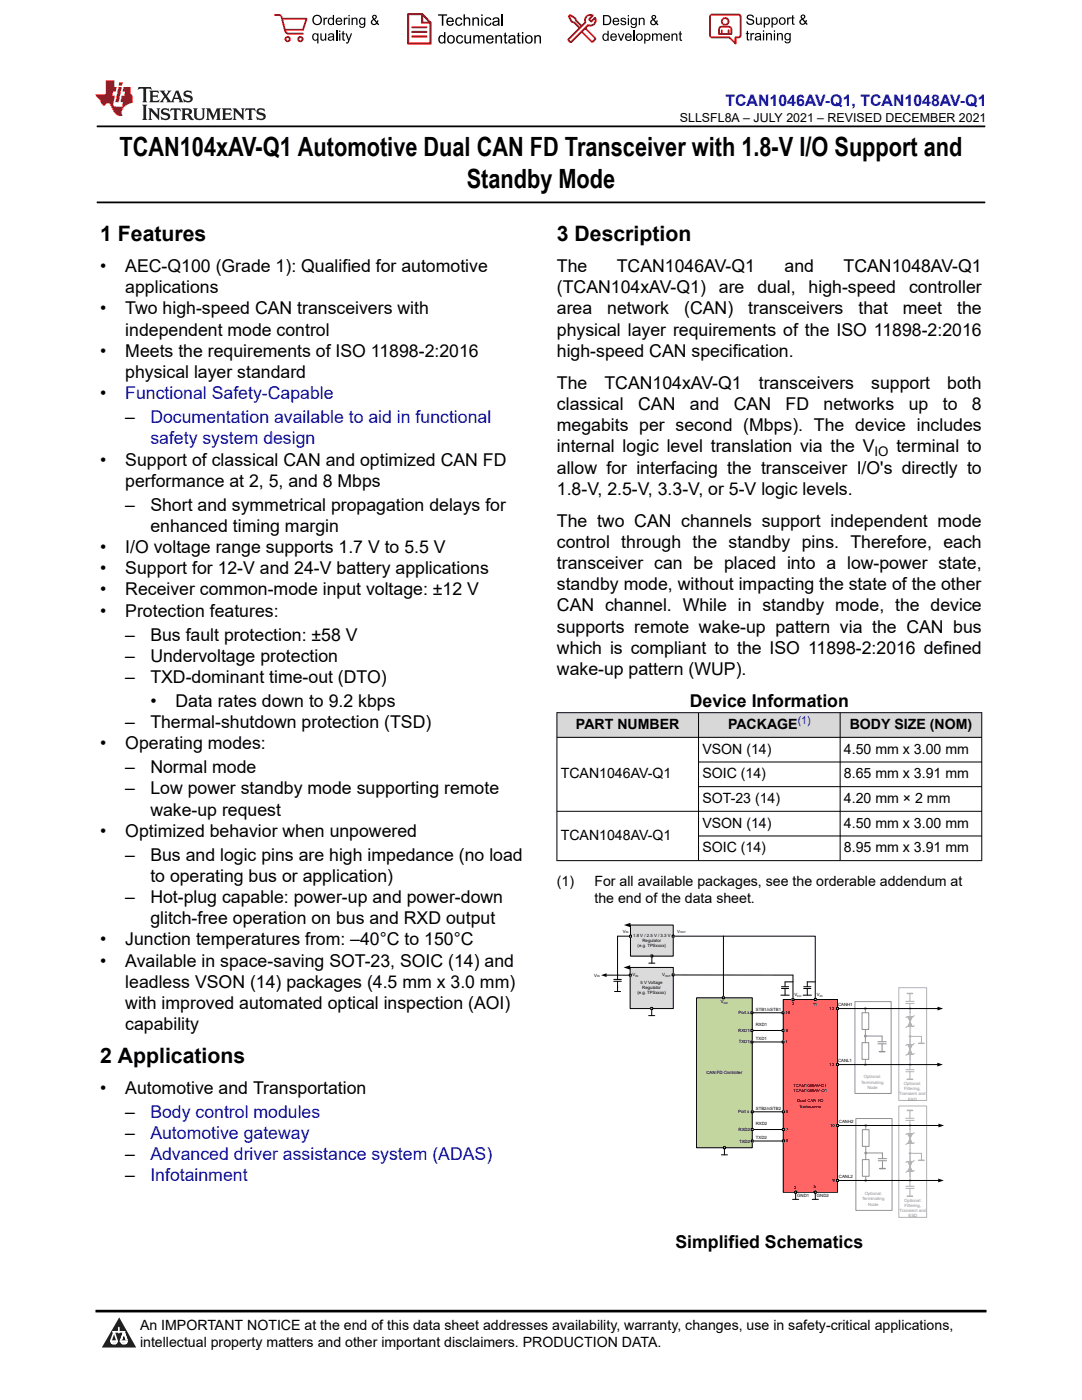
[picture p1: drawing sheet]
<svg xmlns="http://www.w3.org/2000/svg" width="216mm" height="279mm" viewBox="0 0 216 279" stroke-linecap="round" stroke-linejoin="round" font-family="sans-serif">
<defs><g id="words">
<g font-size="5.3">
<text x="23.8" y="31.2">TCAN104xAV-Q1 Automotive Dual CAN FD Transceiver with 1.8-V I/O Support and</text>
<text x="93.1" y="37.5">Standby Mode</text>
</g>
<g font-size="4.2">
<text x="20" y="48.1">1 Features</text>
<text x="111.1" y="48.1">3 Description</text>
<text x="20" y="212.2">2 Applications</text>
</g>
<g font-size="3.5">
<text x="20" y="54.3">•</text>
<text x="25" y="54.3">AEC-Q100 (Grade 1): Qualified for automotive</text>
<text x="25" y="58.5">applications</text>
<text x="111.1" y="58.5">(TCAN104xAV-Q1)</text>
<text x="111.1" y="54.3">The</text>
<text x="123.1" y="54.3">TCAN1046AV-Q1</text>
<text x="143.4" y="58.5">are</text>
<text x="151.1" y="58.5">dual,</text>
<text x="156.6" y="54.3">and</text>
<text x="161.4" y="58.5">high-speed</text>
<text x="168.3" y="54.3">TCAN1048AV-Q1</text>
<text x="181.4" y="58.5">controller</text>
<text x="20" y="62.8">•</text>
<text x="25" y="62.8">Two high-speed CAN transceivers with</text>
<text x="111.1" y="62.8">area</text>
<text x="121.2" y="62.8">network</text>
<text x="136.5" y="62.8">(CAN)</text>
<text x="149.3" y="62.8">transceivers</text>
<text x="171.3" y="62.8">that</text>
<text x="180.2" y="62.8">meet</text>
<text x="191" y="62.8">the</text>
<text x="20" y="71.2">•</text>
<text x="25" y="67">independent mode control</text>
<text x="25" y="71.2">Meets the requirements of ISO 11898-2:2016</text>
<text x="111.1" y="71.2">high-speed CAN specification.</text>
<text x="111.1" y="67">physical layer requirements of the ISO 11898-2:2016</text>
<text x="25" y="75.5">physical layer standard</text>
<text x="111.1" y="77.6">The</text>
<text x="120.6" y="77.6">TCAN104xAV-Q1</text>
<text x="151.4" y="77.6">transceivers</text>
<text x="173.8" y="77.6">support</text>
<text x="189" y="77.6">both</text>
<text x="20" y="79.7">•</text>
<text x="111.1" y="81.8">classical</text>
<text x="127.3" y="81.8">CAN</text>
<text x="137.7" y="81.8">and</text>
<text x="146.4" y="81.8">CAN</text>
<text x="156.7" y="81.8">FD</text>
<text x="164.3" y="81.8">networks</text>
<text x="181.3" y="81.8">up</text>
<text x="188.1" y="81.8">to</text>
<text x="193.9" y="81.8">8</text>
<text x="25" y="84.4">–</text>
<text x="111.1" y="86">megabits per second (Mbps). The device includes</text>
<text x="20" y="92.9">•</text>
<text x="25" y="92.9">Support of classical CAN and optimized CAN FD</text>
<text x="111.1" y="94.5">allow for interfacing the transceiver I/O's directly to</text>
<text x="111.1" y="90.3">internal logic level translation via the V</text>
<text x="178.9" y="90.3">terminal to</text>
<text x="25" y="97.1">performance at 2, 5, and 8 Mbps</text>
<text x="25" y="101.9">–</text>
<text x="30" y="101.9">Short and symmetrical propagation delays for</text>
<text x="111.1" y="98.7">1.8-V, 2.5-V, 3.3-V, or 5-V logic levels.</text>
<text x="30" y="106.1">enhanced timing margin</text>
<text x="111.1" y="105.1">The two CAN channels support independent mode</text>
<text x="20" y="110.4">•</text>
<text x="25" y="110.4">I/O voltage range supports 1.7 V to 5.5 V</text>
<text x="111.1" y="109.3">control through the standby pins. Therefore, each</text>
<text x="111.1" y="113.6">transceiver can be placed into a low-power state,</text>
<text x="20" y="114.6">•</text>
<text x="20" y="118.8">•</text>
<text x="25" y="114.6">Support for 12-V and 24-V battery applications</text>
<text x="25" y="118.8">Receiver common-mode input voltage: ±12 V</text>
<text x="111.1" y="117.8">standby mode, without impacting the state of the other</text>
<text x="20" y="123.1">•</text>
<text x="25" y="123.1">Protection features:</text>
<text x="111.1" y="122">CAN channel. While in standby mode, the device</text>
<text x="25" y="127.8">–</text>
<text x="30" y="127.8">Bus fault protection: ±58 V</text>
<text x="111.1" y="130.5">which is compliant to the ISO 11898-2:2016 defined</text>
<text x="111.1" y="126.3">supports remote wake-up pattern via the CAN bus</text>
<text x="25" y="132.1">–</text>
<text x="25" y="136.3">–</text>
<text x="30" y="132.1">Undervoltage protection</text>
<text x="30" y="136.3">TXD-dominant time-out (DTO)</text>
<text x="111.1" y="134.7">wake-up pattern (WUP).</text>
<text x="30" y="141.1">•</text>
<text x="35" y="141.1">Data rates down to 9.2 kbps</text>
<text x="137.6" y="141.1">Device Information</text>
<text x="20" y="149.5">•</text>
<text x="25" y="145.3">–</text>
<text x="25" y="149.5">Operating modes:</text>
<text x="30" y="145.3">Thermal-shutdown protection (TSD)</text>
<text x="25" y="154.3">–</text>
<text x="30" y="154.3">Normal mode</text>
<text x="25" y="158.5">–</text>
<text x="30" y="158.5">Low power standby mode supporting remote</text>
<text x="20" y="167">•</text>
<text x="25" y="167">Optimized behavior when unpowered</text>
<text x="30" y="162.8">wake-up request</text>
<text x="25" y="171.8">–</text>
<text x="30" y="171.8">Bus and logic pins are high impedance (no load</text>
<text x="30" y="176">to operating bus or application)</text>
<text x="25" y="180.2">–</text>
<text x="30" y="180.2">Hot-plug capable: power-up and power-down</text>
<text x="30" y="184.5">glitch-free operation on bus and RXD output</text>
<text x="20" y="188.7">•</text>
<text x="25" y="188.7">Junction temperatures from: –40°C to 150°C</text>
<text x="20" y="192.9">•</text>
<text x="25" y="192.9">Available in space-saving SOT-23, SOIC (14) and</text>
<text x="25" y="197.2">leadless VSON (14) packages (4.5 mm x 3.0 mm)</text>
<text x="25" y="201.4">with improved automated optical inspection (AOI)</text>
<text x="25" y="205.6">capability</text>
<text x="20" y="218.3">•</text>
<text x="25" y="218.3">Automotive and Transportation</text>
<text x="25" y="223.1">–</text>
<text x="25" y="227.3">–</text>
<text x="25" y="231.6">–</text>
<text x="25" y="235.8">–</text>
<text x="134.8" y="249.1">Simplified Schematics</text>
</g>
<g font-size="3.5" fill="#00f">
<text x="25" y="79.7">Functional Safety-Capable</text>
<text x="30" y="84.4">Documentation available to aid in functional</text>
<text x="30" y="88.7">safety system design</text>
<text x="30" y="223.1">Body control modules</text>
<text x="30" y="227.3">Automotive gateway</text>
<text x="30" y="231.6">Advanced driver assistance system (ADAS)</text>
<text x="30" y="235.8">Infotainment</text>
</g>
<text font-size="3.2" fill="#00f" x="144.7" y="21.1">TCAN1046AV-Q1, TCAN1048AV-Q1</text>
<g font-size="2.8">
<text x="114.9" y="145.5">PART NUMBER</text>
<text x="145.3" y="145.5">PACKAGE</text>
<text x="169.5" y="145.5">BODY SIZE (NOM)</text>
<text x="111.9" y="155.3">TCAN1046AV-Q1</text>
<text x="140.2" y="150.4">VSON (14)</text>
<text x="140.2" y="155.3">SOIC (14)</text>
<text x="168.4" y="150.4">4.50 mm x 3.00 mm</text>
<text x="168.4" y="155.3">8.65 mm x 3.91 mm</text>
<text x="140.2" y="160.3">SOT-23 (14)</text>
<text x="168.4" y="160.3">4.20 mm × 2 mm</text>
<text x="111.9" y="167.7">TCAN1048AV-Q1</text>
<text x="140.2" y="165.2">VSON (14)</text>
<text x="168.4" y="165.2">4.50 mm x 3.00 mm</text>
<text x="140.2" y="170.1">SOIC (14)</text>
<text x="168.4" y="170.1">8.95 mm x 3.91 mm</text>
<text x="111.1" y="176.9">(1)</text>
<text x="118.6" y="176.9">For all available packages, see the orderable addendum at</text>
<text x="118.6" y="180.3">the end of the data sheet.</text>
<text x="27.9" y="265.5">An IMPORTANT NOTICE at the end of this data sheet addresses availability, warranty, changes, use in safety-critical applications,</text>
<text x="27.9" y="268.9">intellectual property matters and other important disclaimers. PRODUCTION DATA.</text>
</g>
<text font-size="2.6" x="174.5" y="91">IO</text>
<text font-size="2.5" x="135.7" y="24.3">SLLSFL8A – JULY 2021 – REVISED DECEMBER 2021</text>
<text font-size="2.1" fill="#00f" x="159.2" y="144.6">(1)</text>
<g font-size=".9">
<text x="124.3" y="186.2">V</text>
<text x="126.3" y="186.9">1.8 V / 2.5 V / 3.3 V</text>
<text x="127.2" y="189">(e.g. TPSxxxx)</text>
<text x="128.2" y="188">Regulator</text>
<text x="135.1" y="186.2">V</text>
<text x="118.6" y="194.9">V</text>
<text x="126.2" y="194.9">V</text>
<text x="127.8" y="196.4">5 V Voltage</text>
<text x="128.2" y="197.4">Regulator</text>
<text x="132.1" y="194.8">V</text>
<text x="127.2" y="198.5">(e.g. TPSxxxx)</text>
<text x="143.9" y="200.2">V</text>
<text x="147.4" y="202.4">Port x</text>
<text x="150.8" y="201.7">STB1/nSTB1</text>
<text x="156.7" y="202.4">14</text>
<text x="158" y="200.6">3</text>
<text x="158.5" y="198.9">V</text>
<text x="162.2" y="200.7">11</text>
<text x="163" y="198.8">V</text>
<text x="165.5" y="201.6">13</text>
<text x="167.2" y="200.9">CANH1</text>
<text x="147.3" y="205.9">RXD1</text>
<text x="147.4" y="208.2">TXD1</text>
<text x="150.8" y="204.8">RXD1</text>
<text x="150.8" y="207.5">TXD1</text>
<text x="156.7" y="208.2">1</text>
<text x="156.8" y="205.9">4</text>
<text x="141" y="214.4">CAN FD Controller</text>
<text x="165.5" y="212.7">12</text>
<text x="167.2" y="211.9">CANL1</text>
<text x="150.8" y="221.5">STB2/nSTB2</text>
<text x="158.3" y="216.9">TCAN1046AV-Q1</text>
<text x="158.3" y="217.9">TCAN1048AV-Q1</text>
<text x="159.1" y="220">Dual CAN FD</text>
<text x="159.4" y="221">Transceiver</text>
<text x="147.3" y="222.2">Port x</text>
<text x="147.4" y="225.7">RXD2</text>
<text x="150.8" y="224.6">RXD2</text>
<text x="150.8" y="227.2">TXD2</text>
<text x="156.8" y="222.2">8</text>
<text x="156.8" y="228">6</text>
<text x="156.8" y="225.7">7</text>
<text x="165.7" y="224.9">10</text>
<text x="167.4" y="224.2">CANH2</text>
<text x="147.5" y="228">TXD2</text>
<text x="158.4" y="237.3">2</text>
<text x="159.1" y="238.8">GND1</text>
<text x="162.3" y="237.1">5</text>
<text x="163" y="238.8">GND2</text>
<text x="166.1" y="235.9">9</text>
<text x="167.4" y="235">CANL2</text>
</g>
<g font-size=".9" fill="#919191">
<text x="172.4" y="215.2">Optional:</text>
<text x="171.8" y="216.2">Terminating</text>
<text x="173.1" y="217.3">Node</text>
<text x="179.4" y="218.6">Transient and</text>
<text x="180.4" y="216.5">Optional:</text>
<text x="180.4" y="217.6">Filtering,</text>
<text x="181.2" y="219.6">ESD</text>
<text x="172" y="239.6">Terminating</text>
<text x="172.6" y="238.5">Optional:</text>
<text x="180.4" y="239.9">Optional:</text>
<text x="173.3" y="240.6">Node</text>
<text x="179.5" y="241.9">Transient and</text>
<text x="180.5" y="240.9">Filtering,</text>
<text x="181.3" y="243">ESD</text>
</g>
<g font-size=".6">
<text x="124.9" y="186.3">IN</text>
<text x="135.7" y="186.3">OUT</text>
<text x="119.1" y="195">IN</text>
<text x="126.8" y="195">IN</text>
<text x="132.7" y="194.9">OUT</text>
<text x="144.4" y="200.4">CC</text>
<text x="159.1" y="199">CC</text>
<text x="163.6" y="198.9">IO</text>
</g>
</g></defs>
<path d="M19.3 25.2h177.3M19.3 40.4h177.3" fill="none" stroke="#000" stroke-width=".35"/>
<g fill="#d8d8d8">
<path d="M111.1 142.2h84.8v5h-84.8z" fill-rule="evenodd"/>
<path d="M111.2 142.3h28.1v4.8h-28.1z" fill-rule="evenodd"/>
<path d="M139.4 142.3h28.2v4.8h-28.2z" fill-rule="evenodd"/>
<path d="M167.7 142.3h28.1v4.8h-28.1z" fill-rule="evenodd"/>
</g>
<path d="M111.1 142.2h84.9M111.1 147.2h84.9M111.1 142.2v29.6M139.4 142.2v29.6M139.4 152.1h56.6M139.4 157h56.6M167.6 142.2v29.6M195.9 142.2v29.6M139.4 166.8h56.6M196 161.9h-84.9M196 171.8h-84.9M134.6 194.6h23.6" fill="none" stroke="#000" stroke-width=".2"/>
<path d="M139 199.1h11.1v30h-11.1z" fill-rule="evenodd" fill="#c4d69f"/>
<path d="M139 199.1h11.1v30h-11.1zM158.2 194.6v4.7" fill="none" stroke="#000" stroke-width=".2"/>
<path d="M149.8 201.9h.4v.4h-.4z" fill-rule="evenodd" fill="#cbcbcb"/>
<path d="M149.8 201.9h.4v.4h-.4zM150.2 202.1h5.8M150.2 205.7h5.9M150.2 207.9h5.9" fill="none" stroke="#000" stroke-width=".2"/>
<path d="M149.8 205.5h.4v.4h-.4z" fill-rule="evenodd" fill="#cbcbcb"/>
<path d="M149.8 205.5h.4v.4h-.4z" fill="none" stroke="#000" stroke-width=".2"/>
<path d="M149.8 207.7h.4v.4h-.4z" fill-rule="evenodd" fill="#cbcbcb"/>
<path d="M149.8 207.7h.4v.4h-.4z" fill="none" stroke="#000" stroke-width=".2"/>
<path d="M125.7 193.1h8.6v8.2h-8.6z" fill-rule="evenodd" fill="#dbdbdb"/>
<path d="M121 194.6h4.8M122.5 195.8h1.5M122.5 195.5h1.5M123.2 194.4v1.1M123.2 195.8v1.4M125.7 193.1h8.6v8.2h-8.6z" fill="none" stroke="#000" stroke-width=".2"/>
<path d="M119.9 194.6l1.1-.4v.8zM124.4 193.1l1.3-.5v.9z" fill="#000"/>
<path d="M125.6 194.4h.4v.4h-.4z" fill-rule="evenodd" fill="#cbcbcb"/>
<path d="M125.6 194.4h.4v.4h-.4z" fill="none" stroke="#000" stroke-width=".2"/>
<path d="M134.1 194.4h.4v.4h-.4z" fill-rule="evenodd" fill="#cbcbcb"/>
<path d="M134.1 194.4h.4v.4h-.4z" fill="none" stroke="#000" stroke-width=".2"/>
<path d="M144.4 228.8h.4v.4h-.4z" fill-rule="evenodd" fill="#cbcbcb"/>
<path d="M144.4 228.8h.4v.4h-.4z" fill="none" stroke="#000" stroke-width=".2"/>
<path d="M129.8 201.1h.4v.4h-.4z" fill-rule="evenodd" fill="#cbcbcb"/>
<path d="M129.8 201.1h.4v.4h-.4z" fill="none" stroke="#000" stroke-width=".2"/>
<path d="M172 202.1h1.3v3.3h-1.3zM172 208.1h1.3v3.3h-1.3zM172.7 201.5v.6M172.7 206.8h3.3" fill="none" stroke="#919191" stroke-width=".2"/>
<circle cx="172.7" cy="201.3" r=".28" fill="#919191"/>
<path d="M172.7 205.4v1.4M172.7 207v1.1" fill="none" stroke="#919191" stroke-width=".2"/>
<circle cx="172.7" cy="206.8" r=".28" fill="#919191"/>
<path d="M172.7 211.4v.8" fill="none" stroke="#919191" stroke-width=".2"/>
<circle cx="172.7" cy="212.5" r=".28" fill="#919191"/>
<path d="M175.2 208.3h1.6M175.2 207.9h1.6M176 206.8v1.1M176 208.3v1.6" fill="none" stroke="#919191" stroke-width=".2"/>
<path d="M175.4 209.8l1.2 .1z" fill-rule="evenodd" fill="#cacaca"/>
<path d="M170.6 199.9h7.2v18.3h-7.2zM175.4 209.8l1.2 .1z" fill="none" stroke="#919191" stroke-width=".2"/>
<path d="M181.6 201.5v.6" fill="none" stroke="#b3b3b3" stroke-width=".2"/>
<g fill="#b3b3b3">
<path d="M181.1 202.9h1l-.5 1z"/>
<circle cx="181.6" cy="201.3" r=".28"/>
</g>
<path d="M181.1 202.9h1l-.5 1zM182.4 202.7l-.2 .2h-1.3l-.1 .2" fill="none" stroke="#b3b3b3" stroke-width=".2"/>
<path d="M181.6 203.9l.5 1h-1z" fill="#b3b3b3"/>
<path d="M181.6 203.9l.5 1h-1zM181.6 201.8v10.4M182.4 204.7l-.1 .2h-1.3l-.2 .2" fill="none" stroke="#b3b3b3" stroke-width=".2"/>
<g fill="#b3b3b3">
<path d="M181.1 208.5h1l-.5 .9z"/>
<circle cx="181.6" cy="212.5" r=".28"/>
</g>
<path d="M181.1 208.5h1l-.5 .9zM182.4 208.2l-.2 .3h-1.3l-.1 .2" fill="none" stroke="#b3b3b3" stroke-width=".2"/>
<path d="M181.6 209.5l.5 .9h-1z" fill="#b3b3b3"/>
<path d="M181.6 209.5l.5 .9h-1zM181.6 207.4v4.2M182.4 210.2l-.1 .2h-1.3l-.2 .3" fill="none" stroke="#b3b3b3" stroke-width=".2"/>
<path d="M183.3 208.2l1.1 .1z" fill-rule="evenodd" fill="#cacaca"/>
<path d="M181.9 206.8h2M183.3 208.2l1.1 .1z" fill="none" stroke="#b3b3b3" stroke-width=".2"/>
<circle cx="181.6" cy="206.8" r=".28" fill="#b3b3b3"/>
<path d="M179.3 197.1h5.6v22.5h-5.6zM180.8 213.9h1.6M180.8 213.5h1.6M181.6 212.4v1.1M181.6 213.9v1.5M183.9 206.8v1.4" fill="none" stroke="#b3b3b3" stroke-width=".2"/>
<path d="M181 215.4h1.1z" fill-rule="evenodd" fill="#cacaca"/>
<path d="M180.7 199.8h1.7M181.6 198.3v1.5M180.7 200.3h1.7M181 215.4h1.1zM181.6 200.3v1.1" fill="none" stroke="#b3b3b3" stroke-width=".2"/>
<path d="M181 198.2l1.1 .1z" fill-rule="evenodd" fill="#cacaca"/>
<path d="M181 198.2l1.1 .1z" fill="none" stroke="#b3b3b3" stroke-width=".2"/>
<path d="M167.1 212.5h20M167.2 201.3h19.9" fill="none" stroke="#000" stroke-width=".2"/>
<path d="M187 212.1l1.1 .4-1.1 .3zM187.1 200.9l1.1 .4-1.1 .4z" fill="#000"/>
<path d="M156.3 199.5h10.8v38.5h-10.8z" fill-rule="evenodd" fill="#ff6565"/>
<path d="M156.3 199.5h10.8v38.5h-10.8z" fill="none" stroke="#000" stroke-width=".2"/>
<path d="M156 201.9h.5v.4h-.5z" fill-rule="evenodd" fill="#cbcbcb"/>
<path d="M156 201.9h.5v.4h-.5z" fill="none" stroke="#000" stroke-width=".2"/>
<path d="M156.1 207.7h.4v.4h-.4z" fill-rule="evenodd" fill="#cbcbcb"/>
<path d="M156.1 207.7h.4v.4h-.4z" fill="none" stroke="#000" stroke-width=".2"/>
<path d="M156.1 205.5h.4v.4h-.4z" fill-rule="evenodd" fill="#cbcbcb"/>
<path d="M156.1 205.5h.4v.4h-.4z" fill="none" stroke="#000" stroke-width=".2"/>
<path d="M158 199.3h.4v.4h-.4z" fill-rule="evenodd" fill="#cbcbcb"/>
<path d="M158 199.3h.4v.4h-.4z" fill="none" stroke="#000" stroke-width=".2"/>
<path d="M166.9 201.1h.4v.4h-.4z" fill-rule="evenodd" fill="#cbcbcb"/>
<path d="M166.9 201.1h.4v.4h-.4z" fill="none" stroke="#000" stroke-width=".2"/>
<path d="M166.9 212.3h.4v.4h-.4z" fill-rule="evenodd" fill="#cbcbcb"/>
<path d="M166.9 212.3h.4v.4h-.4z" fill="none" stroke="#000" stroke-width=".2"/>
<path d="M162.5 237.7h.4v.4h-.4z" fill-rule="evenodd" fill="#cbcbcb"/>
<path d="M162.5 237.7h.4v.4h-.4z" fill="none" stroke="#000" stroke-width=".2"/>
<path d="M172.1 225.4h1.3v3.4h-1.3zM172.1 231.4h1.3v3.4h-1.3zM172.7 224.9v.5M172.8 230.1h3.3" fill="none" stroke="#919191" stroke-width=".2"/>
<circle cx="172.7" cy="224.6" r=".28" fill="#919191"/>
<path d="M172.7 228.8v1.3M172.7 230.3v1.1" fill="none" stroke="#919191" stroke-width=".2"/>
<circle cx="172.7" cy="230.1" r=".28" fill="#919191"/>
<path d="M172.7 234.8v.5" fill="none" stroke="#919191" stroke-width=".2"/>
<circle cx="172.7" cy="235.6" r=".28" fill="#919191"/>
<path d="M175.2 231.6h1.7M175.2 231.2h1.7M176.1 230.1v1.1M176.1 231.7v1.5" fill="none" stroke="#919191" stroke-width=".2"/>
<path d="M175.5 233.2l1.2 .1z" fill-rule="evenodd" fill="#cacaca"/>
<path d="M170.8 223.2h7.2v18.4h-7.2zM175.5 233.2l1.2 .1z" fill="none" stroke="#919191" stroke-width=".2"/>
<path d="M181.6 224.9v.5" fill="none" stroke="#b3b3b3" stroke-width=".2"/>
<g fill="#b3b3b3">
<path d="M181.1 226.2h1l-.5 1z"/>
<circle cx="181.6" cy="224.6" r=".28"/>
</g>
<path d="M181.1 226.2h1l-.5 1zM182.4 226l-.2 .2h-1.3l-.1 .3" fill="none" stroke="#b3b3b3" stroke-width=".2"/>
<path d="M181.6 227.3l.5 .9h-1z" fill="#b3b3b3"/>
<path d="M181.6 227.3l.5 .9h-1zM181.6 225.2v10.1M182.4 228l-.1 .2h-1.3l-.2 .2" fill="none" stroke="#b3b3b3" stroke-width=".2"/>
<g fill="#b3b3b3">
<path d="M181.1 231.8h1l-.5 1z"/>
<circle cx="181.6" cy="235.6" r=".28"/>
</g>
<path d="M181.1 231.8h1l-.5 1zM182.4 231.6l-.2 .2h-1.3l-.1 .2" fill="none" stroke="#b3b3b3" stroke-width=".2"/>
<path d="M181.6 232.8l.5 1h-1z" fill="#b3b3b3"/>
<path d="M181.6 232.8l.5 1h-1zM181.6 230.7v4.2M182.4 233.6l-.1 .2h-1.3l-.2 .2" fill="none" stroke="#b3b3b3" stroke-width=".2"/>
<path d="M183.3 231.5l1.1 .1z" fill-rule="evenodd" fill="#cacaca"/>
<path d="M181.9 230.2h2M183.3 231.5l1.1 .1z" fill="none" stroke="#b3b3b3" stroke-width=".2"/>
<circle cx="181.6" cy="230.2" r=".28" fill="#b3b3b3"/>
<path d="M179.3 220.7h5.6v22.3h-5.6zM180.7 237.2h1.7M180.7 236.8h1.7M181.6 235.6v1.2M181.6 237.2v1.5M183.9 230.2v1.4" fill="none" stroke="#b3b3b3" stroke-width=".2"/>
<path d="M181 238.7l1.1 .1z" fill-rule="evenodd" fill="#cacaca"/>
<path d="M180.7 223.2h1.7M180.7 223.6h1.7M181 238.7l1.1 .1zM181.6 221.6v1.6M181.6 223.6v1.1" fill="none" stroke="#b3b3b3" stroke-width=".2"/>
<path d="M181 221.6l1.1 .1z" fill-rule="evenodd" fill="#cacaca"/>
<path d="M181 221.6l1.1 .1z" fill="none" stroke="#b3b3b3" stroke-width=".2"/>
<path d="M167.3 235.6h20M167.3 224.6h20" fill="none" stroke="#000" stroke-width=".2"/>
<path d="M187.2 235.2l1.1 .4-1.1 .4zM187.3 224.2l1.1 .4-1.1 .4z" fill="#000"/>
<path d="M166.9 224.4h.4v.4h-.4z" fill-rule="evenodd" fill="#cbcbcb"/>
<path d="M166.9 224.4h.4v.4h-.4z" fill="none" stroke="#000" stroke-width=".2"/>
<path d="M166.9 235.4h.4v.4h-.4z" fill-rule="evenodd" fill="#cbcbcb"/>
<path d="M166.9 235.4h.4v.4h-.4z" fill="none" stroke="#000" stroke-width=".2"/>
<path d="M149.9 221.7h.4v.4h-.4z" fill-rule="evenodd" fill="#cbcbcb"/>
<path d="M149.9 221.7h.4v.4h-.4zM150.3 221.9h5.8M150.3 225.4h5.8M150.3 227.7h5.8" fill="none" stroke="#000" stroke-width=".2"/>
<path d="M149.9 225.2h.4v.4h-.4z" fill-rule="evenodd" fill="#cbcbcb"/>
<path d="M149.9 225.2h.4v.4h-.4z" fill="none" stroke="#000" stroke-width=".2"/>
<path d="M149.9 227.5h.4v.4h-.4z" fill-rule="evenodd" fill="#cbcbcb"/>
<path d="M149.9 227.5h.4v.4h-.4z" fill="none" stroke="#000" stroke-width=".2"/>
<path d="M156.1 221.7h.4v.4h-.4z" fill-rule="evenodd" fill="#cbcbcb"/>
<path d="M156.1 221.7h.4v.4h-.4z" fill="none" stroke="#000" stroke-width=".2"/>
<path d="M156.1 227.5h.4v.4h-.4z" fill-rule="evenodd" fill="#cbcbcb"/>
<path d="M156.1 227.5h.4v.4h-.4z" fill="none" stroke="#000" stroke-width=".2"/>
<path d="M156.1 225.2h.4v.4h-.4z" fill-rule="evenodd" fill="#cbcbcb"/>
<path d="M156.1 225.2h.4v.4h-.4z" fill="none" stroke="#000" stroke-width=".2"/>
<path d="M158.6 237.7h.4v.4h-.4z" fill-rule="evenodd" fill="#cbcbcb"/>
<path d="M158.6 237.7h.4v.4h-.4z" fill="none" stroke="#000" stroke-width=".2"/>
<path d="M125.8 184.6h8.5v6.2h-8.5z" fill-rule="evenodd" fill="#dbdbdb"/>
<path d="M125.8 184.6h8.5v6.2h-8.5z" fill="none" stroke="#000" stroke-width=".2"/>
<path d="M124.5 184.6l1.3-.4v.8z" fill="#000"/>
<path d="M129.9 190.6h.4v.4h-.4z" fill-rule="evenodd" fill="#cbcbcb"/>
<path d="M125.6 186.8h-2.4v7.8M129.9 190.6h.4v.4h-.4zM134.3 186.8h10.1v12.3" fill="none" stroke="#000" stroke-width=".2"/>
<path d="M144.1 198.9h.4v.4h-.4z" fill-rule="evenodd" fill="#cbcbcb"/>
<path d="M144.1 198.9h.4v.4h-.4z" fill="none" stroke="#000" stroke-width=".2"/>
<path d="M134.1 186.6h.4v.4h-.4z" fill-rule="evenodd" fill="#cbcbcb"/>
<path d="M134.1 186.6h.4v.4h-.4z" fill="none" stroke="#000" stroke-width=".2"/>
<path d="M125.6 186.6h.4v.4h-.4z" fill-rule="evenodd" fill="#cbcbcb"/>
<path d="M125.6 186.6h.4v.4h-.4z" fill="none" stroke="#000" stroke-width=".2"/>
<path d="M162.5 199.3h.4v.4h-.4z" fill-rule="evenodd" fill="#cbcbcb"/>
<g fill="none" stroke="#000" stroke-width=".2">
<path d="M122.6 197.9h1.2M123.2 196.7v1.2M129.5 192.2h1.2M130.1 191v1.2M144.4 186.8h18.3v12.5M155.8 198.6h1.7M155.9 197.3h1.5M155.9 196.9h1.5M156.6 197.3v1.3M158.2 195.9h-1.6v1M160.3 198.6h1.6M160.4 197.3h1.4"/>
<path d="M160.4 196.9h1.4M161.1 197.3v1.3M162.5 199.3h.4v.4h-.4zM162.7 195.9h-1.6v1M129.4 202.7h1.2M130 201.5v1.2M143.9 230.5h1.3M144.6 229.3v1.2M158.2 239.4h1.2M158.8 238.1v1.3M162.1 239.4h1.2M162.7 238.1v1.3"/>
</g>
<path d="M0 0h215.9v23.8h-215.9z" fill-rule="evenodd" fill="#fff"/>
<path d="M27.7 17.4l-.2 .6 .5-.3h.6v.1v2.2l-.2 .4h1l-.2-.4v-2.2v-.1h.5l.5 .3-.1-.6zM29.8 18.1l.2 .4v1.5l-.2 .4h1.9l.1-.6a1.08 1.08 0 0 1-1.3 .2v-.7h.6l.4 .2v-.6l-.4 .2h-.6v-.6l.2-.1a1 1 0 0 1 1 .2l-.1-.5zM31.8 18.1l1 1.1-1 1.2h.9l-.2-.2 .4-.7 .5 .7-.2 .2h1.6l-.2-.2 .1-.4h1l.1 .4-.1 .2h.9l-.2-.3-.8-2h-.5l-1 2.2-.8-1.1 .9-1.1h-.8l.2 .2-.5 .7-.3-.7 .1-.2zM35.2 18.5l.4 1h-.8zM36.8 18.2a.65 .65 0 0 0-.2 .7 .65 .65 0 0 0 .6 .5l.7 .2 .1 .2a.79 .79 0 0 1-.7 .4 .79 .79 0 0 1-.7-.5l.1 .7 .2-.1a.93 .93 0 0 0 1.1 .1 .93 .93 0 0 0 .4-1 1.46 1.46 0 0 0-1.2-.6l-.1-.3a1.09 1.09 0 0 1 1.2 .2l-.2-.6-.1 .1-.6-.2zM28.4 20.9l.2 .4v2.3l-.2 .3h1l-.2-.3v-2.3l.2-.4zM29.6 21.6l.2 .4v1.6l-.2 .3h.8l-.3-.3v-1.4l1.7 1.8v-2l.2-.4h-.8l.2 .2 .1 1.1-1.2-1.3zM32.3 21.8a.65 .65 0 0 0-.2 .7 .65 .65 0 0 0 .7 .4l.6 .2 .1 .2a.79 .79 0 0 1-.7 .4 .79 .79 0 0 1-.7-.5l.1 .7 .2-.1a.93 .93 0 0 0 1.1 .1 .93 .93 0 0 0 .4-.9 1.46 1.46 0 0 0-1.2-.6l-.1-.4a1.09 1.09 0 0 1 1.2 .2l-.2-.6-.1 .1-.6-.1zM34.1 21.6l-.1 .7a.63 .63 0 0 1 .7-.4l.1 1.7-.3 .3h1l-.2-.3v-1.7a.66 .66 0 0 1 .8 .4l-.1-.7zM36.2 21.6l.2 .4v1.6l-.2 .3h.9l-.2-.2v-.7h.5l.1 .2a.79 .79 0 0 0 1.2 .6l-1-.9a.61 .61 0 0 0 .6-.6 .61 .61 0 0 0-.5-.6zM36.9 21.9h.2a.47 .47 0 0 1 .5 .1 .47 .47 0 0 1 .1 .5l-.2 .2h-.6zM38.5 21.6l.2 .2a2.27 2.27 0 0 0 .4 2 1.04 1.04 0 0 0 1.7-.7v-1.3l.2-.2h-.8l.2 .4v1.1a.6 .6 0 0 1-.6 .6 .6 .6 0 0 1-.6-.6v-1.1l.3-.4zM41.1 21.6l.2 .4v1.6l-.2 .3h.7l-.2-.3v-1.5l.9 1.9 .8-1.9v1.5l-.2 .3h1l-.3-.3v-1.6l.3-.4h-.8l-.7 1.5-.7-1.5zM44.3 21.6l.2 .4v1.6l-.2 .3h1.9l.1-.5a1.09 1.09 0 0 1-1.3 .1v-.6h.6l.4 .1v-.6l-.4 .2h-.6v-.6l.2-.1a1.01 1.01 0 0 1 1 .3l-.1-.6zM46.4 21.6l.3 .4v1.6l-.3 .3h.8l-.2-.3v-1.4l1.6 1.8v-2l.2-.4h-.7l.2 .2v1.1l-1.2-1.3zM49 21.6l-.1 .7a.63 .63 0 0 1 .8-.4v1.7l-.3 .3h1l-.2-.3v-1.7a.66 .66 0 0 1 .8 .4l-.1-.7zM51.4 21.8a.65 .65 0 0 0-.2 .7 .65 .65 0 0 0 .6 .4l.6 .2 .2 .2a.79 .79 0 0 1-.8 .4 .79 .79 0 0 1-.6-.5l.1 .7 .2-.1a.93 .93 0 0 0 1 .1 .93 .93 0 0 0 .5-.9 1.46 1.46 0 0 0-1.3-.6l-.1-.4a1.09 1.09 0 0 1 1.3 .2l-.2-.6-.2 .1-.5-.1z" fill="#231f20"/>
<path d="M21.1 16v2.8h-2.1l.1 .3 .9 1a.95 .95 0 0 0 .9 .9 .59 .59 0 0 1 .6-.4 .59 .59 0 0 1 .5 .4l.4 .8a1.59 1.59 0 0 0 2.1 1.3 1.61 1.61 0 0 1 1-2.2l1-.4-.1-1.5a1.59 1.59 0 0 1-.4-1.6h-1.4l-.2 .9h.5l-.1 .8h-.5l-.2 1v.2l.4 .1-.2 .9h-.6a.73 .73 0 0 1-1.1-.7l.3-1.5h-.5l.2-.8h.5l.2-.9h-.5v-1.4zM23.6 17.4l-.6 3h.7l.6-3zM23.8 16.4l-.1 .7h.7l.1-.7z" fill="#ed1c24"/>
<g fill="#000">
<path d="M62.3 4a1 1 0 0 1 2 0 1 1 0 0 1-2 0zM62.8 3.4a.78 .78 0 0 0-.1 1.1 .78 .78 0 0 0 1.1 .1 .78 .78 0 0 0 .1-1.1 .78 .78 0 0 0-1.1-.1z" fill-rule="evenodd"/>
<path d="M62.5 6.8l.4-.2 .4 .3v-.2h.2v2h-.2v-.7a.68 .68 0 0 1-.9-.1 .68 .68 0 0 1 0-.9zM62.6 7a.51 .51 0 0 0-.1 .6 .51 .51 0 0 0 .7 .2 .51 .51 0 0 0 .1-.7 .51 .51 0 0 0-.7-.1z" fill-rule="evenodd"/>
<path d="M64.5 3.5h.3v.3l.1-.3h.3l.1 .1-.1 .2a.32 .32 0 0 0-.3 0 .32 .32 0 0 0-.1 .4v.8h-.3z" fill-rule="evenodd"/>
<path d="M63.9 6.7h.3v.8a.36 .36 0 0 0 .3 .4 .36 .36 0 0 0 .4-.5v-.7h.2v1.4h-.2v-.2a.51 .51 0 0 1-.6 .2 .51 .51 0 0 1-.4-.5z" fill-rule="evenodd"/>
<path d="M65.6 3.7l.4-.2 .4 .2v-.7h.3v2h-.3v-.2a.7 .7 0 0 1-1-.1 .7 .7 0 0 1 .2-1zM65.8 3.8a.51 .51 0 0 0-.1 .7 .51 .51 0 0 0 .6 .2 .51 .51 0 0 0 .1-.7 .51 .51 0 0 0-.6-.2z" fill-rule="evenodd"/>
<path d="M65.6 6.8a.66 .66 0 0 1 .8-.1 .66 .66 0 0 1 .3 .8v.6h-.2l-.1-.2a.52 .52 0 0 1-.7 .2 .52 .52 0 0 1-.2-.6l.3-.2a.42 .42 0 0 0 .6-.3l-.3-.2-.3 .1-.1 .2h-.3zM65.7 7.6a.35 .35 0 0 0 .3 .4 .35 .35 0 0 0 .4-.4v-.2z" fill-rule="evenodd"/>
<path d="M67.7 6.1h.2v.3h-.2zM67.7 6.7h.2v1.4h-.2z" fill-rule="evenodd"/>
<path d="M67.1 3.7a.68 .68 0 0 1 .9-.1 .68 .68 0 0 1 .3 .7h-1.1a.42 .42 0 0 0 .3 .5 .42 .42 0 0 0 .5-.3h.3a.73 .73 0 0 1-1.1 .4 .73 .73 0 0 1-.1-1.2zM67.4 3.8l-.2 .3h.8l-.2-.4z" fill-rule="evenodd"/>
<path d="M68.6 3.5h.2v.3l.2-.3h.3l.1 .1-.1 .2a.32 .32 0 0 0-.4 0 .32 .32 0 0 0-.1 .4v.8h-.2z" fill-rule="evenodd"/>
<path d="M68.3 6.3l.3-.1v.5h.2v.1h-.2v.9l.3 .4a.36 .36 0 0 1-.4 0 .36 .36 0 0 1-.2-.4v-.9h-.1v-.1h.1z" fill-rule="evenodd"/>
<path d="M68.9 6.7h.3l.4 1.1 .4-1.1h.3l-.6 1.4a.51 .51 0 0 1-.6 .6l-.1-.3h.3l.2-.3z" fill-rule="evenodd"/>
<path d="M69.5 3h.3v.3h-.3zM69.5 3.5h.3v1.5h-.3z" fill-rule="evenodd"/>
<path d="M70.2 3.5h.2v.2a.52 .52 0 0 1 .6-.2 .52 .52 0 0 1 .3 .6v.9h-.2v-.9a.34 .34 0 0 0-.3-.4 .34 .34 0 0 0-.4 .3v1h-.2z" fill-rule="evenodd"/>
<path d="M71.8 3.7l.4-.2 .5 .2v-.2h.2v1.3a.64 .64 0 0 1-.5 .8 .64 .64 0 0 1-.7-.5h.2a.41 .41 0 0 0 .5 .2 .41 .41 0 0 0 .2-.5 .69 .69 0 0 1-.9-.1 .69 .69 0 0 1 .1-1zM72 3.8a.5 .5 0 0 0-.1 .7 .5 .5 0 0 0 .7 .1 .5 .5 0 0 0 .1-.6 .5 .5 0 0 0-.7-.2z" fill-rule="evenodd"/>
<path d="M74.4 3.1a.47 .47 0 0 1 .7 .1 .47 .47 0 0 1-.3 .7l.4 .4 .1-.3 .2 .1-.1 .4 .3 .3-.2 .2-.3-.3a.63 .63 0 0 1-1 .1 .63 .63 0 0 1 .3-1l-.3-.4zM74.5 3.4a.27 .27 0 0 0 .5 0 .27 .27 0 0 0-.5 0zM74.4 4.1a.4 .4 0 0 0 0 .6 .4 .4 0 0 0 .6-.1l-.4-.6z" fill-rule="evenodd"/>
<path d="M87.4 2.9h1.8v.2h-.7v2h-.3v-2h-.8z" fill-rule="evenodd"/>
<path d="M87.6 7.2l.5-.2 .5 .2v-.8h.3v2.3h-.3v-.2a.76 .76 0 0 1-1-.1 .76 .76 0 0 1-.1-1zM87.9 7.4a.58 .58 0 0 0-.2 .7 .58 .58 0 0 0 .8 .2 .58 .58 0 0 0 .1-.7 .58 .58 0 0 0-.7-.2z" fill-rule="evenodd"/>
<path d="M89.5 7.2a.81 .81 0 0 1 1.1 .1 .81 .81 0 0 1-.2 1.2 .81 .81 0 0 1-1.1-.2l-.1-.7zM89.6 7.4a.57 .57 0 0 0 0 .8 .57 .57 0 0 0 .8 0 .57 .57 0 0 0 0-.7 .57 .57 0 0 0-.8-.1z" fill-rule="evenodd"/>
<path d="M89.3 3.7a.77 .77 0 0 1 .9-.2 .77 .77 0 0 1 .4 .9h-1.3a.48 .48 0 0 0 .4 .5 .48 .48 0 0 0 .6-.3h.3a.83 .83 0 0 1-1.3 .4 .83 .83 0 0 1 0-1.3zM89.5 3.8l-.2 .4h1l-.3-.5z" fill-rule="evenodd"/>
<path d="M91 3.7a.7 .7 0 0 1 1.2 .3h-.2a.45 .45 0 0 0-.6-.3 .45 .45 0 0 0-.3 .6 .45 .45 0 0 0 .3 .6 .45 .45 0 0 0 .6-.4l.3 .1a.76 .76 0 0 1-1.1 .5 .76 .76 0 0 1-.3-1.1z" fill-rule="evenodd"/>
<path d="M91.2 7.2a.7 .7 0 0 1 1.2 .3l-.3 .1a.45 .45 0 0 0-.5-.4 .45 .45 0 0 0-.3 .7 .45 .45 0 0 0 .3 .6 .45 .45 0 0 0 .6-.4h.2a.76 .76 0 0 1-1 .5 .76 .76 0 0 1-.4-1.1z" fill-rule="evenodd"/>
<path d="M92.5 2.9h.3v.8a.59 .59 0 0 1 .7-.2 .59 .59 0 0 1 .3 .6v1h-.2v-1a.4 .4 0 0 0-.5-.4 .4 .4 0 0 0-.3 .5v.9h-.3z" fill-rule="evenodd"/>
<path d="M92.7 7h.2v.9a.41 .41 0 0 0 .5 .6 .41 .41 0 0 0 .3-.6v-.9h.3v1.7h-.3v-.3a.58 .58 0 0 1-.7 .3 .58 .58 0 0 1-.3-.7z" fill-rule="evenodd"/>
<path d="M94.3 3.5h.2v.2a.59 .59 0 0 1 .7-.2 .59 .59 0 0 1 .4 .6v1h-.3v-1a.41 .41 0 0 0-.4-.4 .41 .41 0 0 0-.4 .5v.9h-.2z" fill-rule="evenodd"/>
<path d="M94.4 7h.3v.3a.56 .56 0 0 1 1 0 .54 .54 0 0 1 .6-.3 .54 .54 0 0 1 .4 .5v1.2h-.3v-1.1a.34 .34 0 0 0-.3-.4 .34 .34 0 0 0-.4 .3v1.2h-.3v-1.1a.38 .38 0 0 0-.5-.3 .38 .38 0 0 0-.2 .5v.9h-.3z" fill-rule="evenodd"/>
<path d="M96 2.9h.3v.3h-.3zM96 3.5h.3v1.6h-.3z" fill-rule="evenodd"/>
<path d="M96.8 3.7a.7 .7 0 0 1 1.3 .3h-.3a.45 .45 0 0 0-.6-.3 .45 .45 0 0 0-.3 .6 .45 .45 0 0 0 .3 .6 .45 .45 0 0 0 .6-.4l.3 .1a.76 .76 0 0 1-1.1 .5 .76 .76 0 0 1-.3-1.1z" fill-rule="evenodd"/>
<path d="M97.2 7.2a.77 .77 0 0 1 .9-.1 .77 .77 0 0 1 .4 .8h-1.2a.48 .48 0 0 0 .3 .6 .48 .48 0 0 0 .6-.4l.3 .1a.83 .83 0 0 1-1.3 .3 .83 .83 0 0 1 0-1.3zM97.4 7.4l-.1 .3h.9l-.2-.4z" fill-rule="evenodd"/>
<path d="M98.8 7h.3v.3a.59 .59 0 0 1 .7-.3 .59 .59 0 0 1 .4 .7v1h-.3v-1a.41 .41 0 0 0-.5-.5 .41 .41 0 0 0-.3 .6v.9h-.3z" fill-rule="evenodd"/>
<path d="M98.4 3.7a.74 .74 0 0 1 1-.2 .74 .74 0 0 1 .3 .9v.7h-.3v-.2a.59 .59 0 0 1-.8 .3 .59 .59 0 0 1-.3-.8l1.1-.3a.42 .42 0 0 0-.4-.4 .42 .42 0 0 0-.5 .3h-.2zM98.6 4.5a.36 .36 0 0 0 .2 .5 .36 .36 0 0 0 .5-.2l.1-.5z" fill-rule="evenodd"/>
<path d="M100.7 6.6l.2-.1v.5h.3v.2h-.3v1l.1 .2h.2l.1 .3a.41 .41 0 0 1-.5-.1 .41 .41 0 0 1-.1-.4v-1h-.2v-.2h.2z" fill-rule="evenodd"/>
<path d="M101.6 7.2a.74 .74 0 0 1 .9-.2 .74 .74 0 0 1 .3 1l.1 .7h-.3v-.2a.59 .59 0 0 1-.8 .2 .59 .59 0 0 1-.3-.8l1-.3a.42 .42 0 0 0-.3-.4 .42 .42 0 0 0-.5 .3h-.3zM101.8 8.1a.36 .36 0 0 0 .1 .5 .36 .36 0 0 0 .5-.3l.2-.4z" fill-rule="evenodd"/>
<path d="M103.3 6.6l.3-.1v.5h.3v.2h-.3v1l.1 .2h.2v.3a.41 .41 0 0 1-.5-.1 .41 .41 0 0 1-.1-.4v-1h-.2v-.2h.2z" fill-rule="evenodd"/>
<path d="M104.1 6.4h.3v.3h-.3zM104.1 7h.3v1.7h-.3z" fill-rule="evenodd"/>
<path d="M105 7.2a.81 .81 0 0 1 1.1 .1 .81 .81 0 0 1-.1 1.2 .81 .81 0 0 1-1.2-.2v-.7zM105.2 7.4a.57 .57 0 0 0-.1 .8 .57 .57 0 0 0 .8 0 .57 .57 0 0 0 0-.7 .57 .57 0 0 0-.7-.1z" fill-rule="evenodd"/>
<path d="M106.6 7h.3v.3a.59 .59 0 0 1 .7-.3 .59 .59 0 0 1 .4 .7v1h-.3v-1a.41 .41 0 0 0-.5-.5 .41 .41 0 0 0-.3 .6v.9h-.3z" fill-rule="evenodd"/>
<path d="M120.3 3h.7a1 1 0 0 1 1 1 1 1 0 0 1-1 1h-.7zM120.6 3.2v1.6h.4a.77 .77 0 0 0 .7-.8 .77 .77 0 0 0-.7-.8z" fill-rule="evenodd"/>
<path d="M120.4 6.9l.4-.2 .4 .2v-.8h.3v2h-.3v-.1a.7 .7 0 0 1-.9-.2 .7 .7 0 0 1 .1-.9zM120.6 7a.51 .51 0 0 0-.1 .7 .51 .51 0 0 0 .6 .1 .51 .51 0 0 0 .1-.6 .51 .51 0 0 0-.6-.2z" fill-rule="evenodd"/>
<path d="M122 6.9a.68 .68 0 0 1 .8-.2 .68 .68 0 0 1 .3 .8h-1.1a.42 .42 0 0 0 .3 .5 .42 .42 0 0 0 .5-.3h.3a.73 .73 0 0 1-1.1 .3 .73 .73 0 0 1 0-1.1zM122.2 7l-.2 .3h.8l-.2-.4z" fill-rule="evenodd"/>
<path d="M122.4 3.7a.68 .68 0 0 1 .8-.1 .68 .68 0 0 1 .4 .8h-1.1a.42 .42 0 0 0 .3 .4 .42 .42 0 0 0 .5-.3l.3 .1a.73 .73 0 0 1-1.2 .3 .73 .73 0 0 1 0-1.2zM122.6 3.8l-.1 .3h.8l-.2-.3z" fill-rule="evenodd"/>
<path d="M123.9 3.7l.1-.1a.62 .62 0 0 1 .9 .3l-.2 .1a.29 .29 0 0 0-.3-.3 .29 .29 0 0 0-.3 .3l.1 .1a.58 .58 0 0 1 .6 .1 .58 .58 0 0 1 .1 .6 .67 .67 0 0 1-1.1-.2l.2-.1a.33 .33 0 0 0 .4 .4 .33 .33 0 0 0 .3-.4 .71 .71 0 0 1-.9-.6z" fill-rule="evenodd"/>
<path d="M123.3 6.7h.2l.4 1.2 .4-1.2h.3l-.6 1.4h-.2z" fill-rule="evenodd"/>
<path d="M125.3 3h.2v.3h-.2zM125.3 3.6h.2v1.4h-.2z" fill-rule="evenodd"/>
<path d="M124.9 6.9a.68 .68 0 0 1 .8-.2 .68 .68 0 0 1 .4 .8h-1.1a.42 .42 0 0 0 .3 .5 .42 .42 0 0 0 .5-.3h.3a.73 .73 0 0 1-1.2 .3 .73 .73 0 0 1 0-1.1zM125.1 7l-.1 .3h.8l-.2-.4z" fill-rule="evenodd"/>
<path d="M126 3.7l.4-.2 .4 .2v-.1h.3v1.2a.64 .64 0 0 1-.5 .8 .64 .64 0 0 1-.8-.5l.3 .1a.41 .41 0 0 0 .5 .2 .41 .41 0 0 0 .2-.6 .69 .69 0 0 1-.9-.1 .69 .69 0 0 1 .1-1zM126.2 3.9a.5 .5 0 0 0-.1 .6 .5 .5 0 0 0 .6 .2 .5 .5 0 0 0 .2-.7 .5 .5 0 0 0-.7-.1z" fill-rule="evenodd"/>
<path d="M126.9 7.4a.73 .73 0 0 1 1.4 0 .73 .73 0 0 1-1.4 0zM127.3 7a.5 .5 0 0 0-.1 .7 .5 .5 0 0 0 .7 0 .5 .5 0 0 0 0-.6 .5 .5 0 0 0-.6-.1z" fill-rule="evenodd"/>
<path d="M127.5 3.6h.2v.2a.52 .52 0 0 1 .6-.3 .52 .52 0 0 1 .3 .6v.9h-.2v-.9a.34 .34 0 0 0-.3-.4 .34 .34 0 0 0-.4 .3v1h-.2z" fill-rule="evenodd"/>
<path d="M128.5 6.7h.3v.2a.67 .67 0 0 1 .9 0 .67 .67 0 0 1 0 .9 .55 .55 0 0 1-.9 .2v.7h-.3zM128.9 7a.5 .5 0 0 0-.1 .7 .5 .5 0 0 0 .6 .1 .5 .5 0 0 0 .2-.6 .5 .5 0 0 0-.7-.2z" fill-rule="evenodd"/>
<path d="M130.1 6.7h.2v.2a.49 .49 0 0 1 .9 0l.4-.2a.42 .42 0 0 1 .5 .4v1h-.3v-.9a.3 .3 0 0 0-.2-.3 .3 .3 0 0 0-.4 .2v1h-.2v-.9a.33 .33 0 0 0-.5-.3 .33 .33 0 0 0-.2 .5v.7h-.2z" fill-rule="evenodd"/>
<path d="M130.1 3.1a.47 .47 0 0 1 .8 .1 .47 .47 0 0 1-.3 .7l.3 .4 .1-.2h.3l-.2 .5 .3 .3-.2 .2-.3-.3a.63 .63 0 0 1-1 .1 .63 .63 0 0 1 .3-1l-.2-.5zM130.2 3.5a.27 .27 0 0 0 .5 0 .27 .27 0 0 0-.5 0zM130.2 4.1a.4 .4 0 0 0 0 .7 .4 .4 0 0 0 .6-.2l-.5-.6z" fill-rule="evenodd"/>
<path d="M132.5 6.9a.68 .68 0 0 1 .9-.2 .68 .68 0 0 1 .3 .8h-1.1a.42 .42 0 0 0 .3 .5 .42 .42 0 0 0 .5-.3h.3a.73 .73 0 0 1-1.1 .3 .73 .73 0 0 1-.1-1.1zM132.7 7l-.1 .3h.8l-.2-.4z" fill-rule="evenodd"/>
<path d="M134 6.7h.2v.2a.52 .52 0 0 1 .6-.2 .52 .52 0 0 1 .4 .6v.8h-.3v-.8a.34 .34 0 0 0-.2-.4 .34 .34 0 0 0-.4 .2l-.1 1h-.2z" fill-rule="evenodd"/>
<path d="M135.6 6.3l.2-.1v.5h.3v.2h-.3v.8l.3 .4a.36 .36 0 0 1-.4 0 .36 .36 0 0 1-.1-.4v-.8h-.2v-.2h.2z" fill-rule="evenodd"/>
<path d="M149.2 3a.8 .8 0 0 1 1.2 .5h-.2a.44 .44 0 0 0-.5-.4 .44 .44 0 0 0-.4 .5l.2 .1a.9 .9 0 0 1 1 .8 .84 .84 0 0 1-.9 .5 .84 .84 0 0 1-.7-.7h.3a.52 .52 0 0 0 .5 .5 .52 .52 0 0 0 .5-.6l-.2-.1a.85 .85 0 0 1-1-.8z" fill-rule="evenodd"/>
<path d="M149 6.3l.3-.2v.5h.2v.2h-.2v.9l.2 .4a.36 .36 0 0 1-.4-.1 .36 .36 0 0 1-.1-.4v-.8h-.2v-.2h.2z" fill-rule="evenodd"/>
<path d="M149.7 6.6h.3v.2l.1-.2h.3l.1 .1-.1 .2a.32 .32 0 0 0-.3 0 .32 .32 0 0 0-.1 .4v.8h-.3z" fill-rule="evenodd"/>
<path d="M150.7 6.8a.66 .66 0 0 1 .9-.2 .66 .66 0 0 1 .3 .9v.6h-.2l-.1-.2a.52 .52 0 0 1-.7 .2 .52 .52 0 0 1-.2-.7l.2-.1a.42 .42 0 0 0 .7-.3l-.3-.2h-.3l-.1 .3-.3-.1zM150.9 7.5a.35 .35 0 0 0 .3 .5 .35 .35 0 0 0 .4-.4v-.3z" fill-rule="evenodd"/>
<path d="M150.8 3.5h.3v.8a.36 .36 0 0 0 .3 .5 .36 .36 0 0 0 .4-.5v-.8h.2v1.4h-.2v-.2a.51 .51 0 0 1-.6 .3 .51 .51 0 0 1-.4-.6z" fill-rule="evenodd"/>
<path d="M152.2 6.1h.3v.2h-.3zM152.2 6.6h.3v1.5h-.3z" fill-rule="evenodd"/>
<path d="M152.4 3.5h.2v.2a.67 .67 0 0 1 .9 0 .67 .67 0 0 1 .1 .9 .55 .55 0 0 1-1 .2v.7h-.2zM152.7 3.8a.5 .5 0 0 0-.1 .7 .5 .5 0 0 0 .7 .1 .5 .5 0 0 0 .1-.6 .5 .5 0 0 0-.7-.2z" fill-rule="evenodd"/>
<path d="M152.9 6.6h.2v.2a.52 .52 0 0 1 .6-.2 .52 .52 0 0 1 .3 .6v.9h-.2v-.9a.34 .34 0 0 0-.3-.4 .34 .34 0 0 0-.4 .2v1.1h-.2z" fill-rule="evenodd"/>
<path d="M153.9 3.5h.3v.2a.67 .67 0 0 1 .9 0 .67 .67 0 0 1 0 .9 .55 .55 0 0 1-.9 .2v.7h-.3zM154.3 3.8a.5 .5 0 0 0-.1 .7 .5 .5 0 0 0 .6 .1 .5 .5 0 0 0 .2-.6 .5 .5 0 0 0-.7-.2z" fill-rule="evenodd"/>
<path d="M154.4 6.1h.3v.2h-.3zM154.4 6.6h.3v1.5h-.3z" fill-rule="evenodd"/>
<path d="M155 6.6h.3v.2a.52 .52 0 0 1 .6-.2 .52 .52 0 0 1 .3 .6v.9h-.2v-.9a.34 .34 0 0 0-.3-.4 .34 .34 0 0 0-.4 .2v1.1h-.3z" fill-rule="evenodd"/>
<path d="M155.4 4.2a.75 .75 0 0 1 1.5 0 .75 .75 0 0 1-1.5 0zM155.8 3.8a.5 .5 0 0 0-.1 .7 .5 .5 0 0 0 .8 0 .5 .5 0 0 0 0-.7 .5 .5 0 0 0-.7 0z" fill-rule="evenodd"/>
<path d="M156.7 6.8l.4-.2 .5 .2v-.2h.2v1.3a.64 .64 0 0 1-.5 .7 .64 .64 0 0 1-.8-.4h.3a.41 .41 0 0 0 .5 .2 .41 .41 0 0 0 .2-.5 .69 .69 0 0 1-.9-.1 .69 .69 0 0 1 .1-1zM156.9 6.9a.5 .5 0 0 0-.1 .7 .5 .5 0 0 0 .6 .1 .5 .5 0 0 0 .2-.7 .5 .5 0 0 0-.7-.1z" fill-rule="evenodd"/>
<path d="M157.1 3.5h.2v.2l.1-.2h.3h.2l-.1 .3a.32 .32 0 0 0-.4 0 .32 .32 0 0 0-.1 .4v.7h-.2z" fill-rule="evenodd"/>
<path d="M158 3.1l.3-.1v.5h.2v.2h-.2v.8l.3 .4a.36 .36 0 0 1-.4 0 .36 .36 0 0 1-.2-.4v-.8h-.1v-.2h.1z" fill-rule="evenodd"/>
<path d="M159.9 3a.47 .47 0 0 1 .7 .1 .47 .47 0 0 1-.3 .7l.4 .5 .1-.3h.2l-.1 .5 .3 .3-.2 .2-.3-.3a.63 .63 0 0 1-1 .1 .63 .63 0 0 1 .3-1l-.3-.5zM160 3.4a.27 .27 0 0 0 .5 0 .27 .27 0 0 0-.5 0zM159.9 4.1a.4 .4 0 0 0 0 .6 .4 .4 0 0 0 .6-.2l-.4-.6z" fill-rule="evenodd"/>
</g>
<path d="M67.2 6.1v2M126.5 6.1v2" fill="none" stroke="#000" stroke-width=".25"/>
<g fill="none" stroke="#de0000" stroke-width=".37">
<path d="M54.9 3h.9a1.19 1.19 0 0 1 .6 1.2l.6 2.1a.85 .85 0 0 0 1 .4h2.5M56.3 3.7h4.9l-.7 2.2h-3.6M116.1 5.2l-1.2-1.1-.1-.5-1-.6-.3 .3 .6 1 .5 .2 1.1 1.1M116.8 5.6l1.9 2v.3l-.4 .4h-.3l-1.9-2zM116.8 5.6l.6-.6a1.07 1.07 0 0 0 1.2-.2 1.07 1.07 0 0 0 .1-1.3l-.7 .8-.5-.4 .8-.8a1.07 1.07 0 0 0-1.2 .2 1.07 1.07 0 0 0-.3 1.2l-3.3 3.3v.3l.3 .3h.2l2.1-2.1M141.7 3.1l.4-.2h5.3l.3 .2 .1 3.9-.2 .4-.8 .1v1.2l-1.3-1.2h-3.4l-.4-.2zM143.5 5.6l.5-.3 1.7 .1 .2 .5v.9h-2.4zM144 6.1v.7M145.4 6.1v.7"/>
<circle cx="57.4" cy="7.8" r=".44"/>
<circle cx="59.9" cy="7.8" r=".44"/>
<circle cx="144.7" cy="4.3" r=".67"/>
</g>
<path d="M100.2 2.9v2.2" fill="none" stroke="#000" stroke-width=".28"/>
<path d="M81.4 2.8h2.8v1.7h1.7v4.2h-4.5zM82.3 6.4h2.8M82.3 5.4h2.8M82.3 7.3h2.8M84.2 2.8l1.7 1.7" fill="none" stroke="#de0000" stroke-width=".42"/>
<path d="M0 261.4h215.9v18h-215.9z" fill-rule="evenodd" fill="#fff"/>
<path d="M23.8 262.9l3.4 6h-6.9z" fill="#231f20"/>
<path d="M22.1 267.7h1.3l-.4 .5h-.3a.55 .55 0 0 1-.6-.5z" fill-rule="evenodd" fill="#fff"/>
<path d="M22.1 267.7h1.3l-.4 .5h-.3a.55 .55 0 0 1-.6-.5z" fill="none" stroke="#231f20" stroke-width=".34"/>
<path d="M22.1 267.7h1.3l-.4 .5h-.5zM22.6 265.8h.1M22.6 265.8h2.3zM23.7 265.9h.1M23.7 264.9v1zM24 267.7h.1" fill="none" stroke="#fff" stroke-width=".34"/>
<path d="M24.7 265.8l-.7 1.9z" fill="#fff"/>
<path d="M24.7 265.8l-.7 1.9z" fill="none" stroke="#fff" stroke-width=".34"/>
<path d="M24.7 265.8l.7 1.9z" fill="#fff"/>
<path d="M24.7 265.8l.7 1.9zM25.3 267.7h.1" fill="none" stroke="#fff" stroke-width=".34"/>
<path d="M22.8 265.8l-.7 1.9z" fill="#fff"/>
<path d="M22.8 265.8l-.7 1.9z" fill="none" stroke="#fff" stroke-width=".34"/>
<path d="M22.8 265.8l.6 1.9z" fill="#fff"/>
<path d="M22.8 265.8l.6 1.9z" fill="none" stroke="#fff" stroke-width=".34"/>
<path d="M24.1 267.7h1.3a.65 .65 0 0 1-.6 .5 .65 .65 0 0 1-.7-.5z" fill-rule="evenodd" fill="#fff"/>
<path d="M24.1 267.7h1.3a.65 .65 0 0 1-.6 .5 .65 .65 0 0 1-.7-.5z" fill="none" stroke="#231f20" stroke-width=".34"/>
<path d="M24 267.7h.1M24.1 267.7h1.3l-.4 .5h-.5z" fill="none" stroke="#fff" stroke-width=".34"/>
<path d="M19 261.7h177.8" fill="none" stroke="#000" stroke-width=".53"/>
<use href="#words"/>
</svg>
